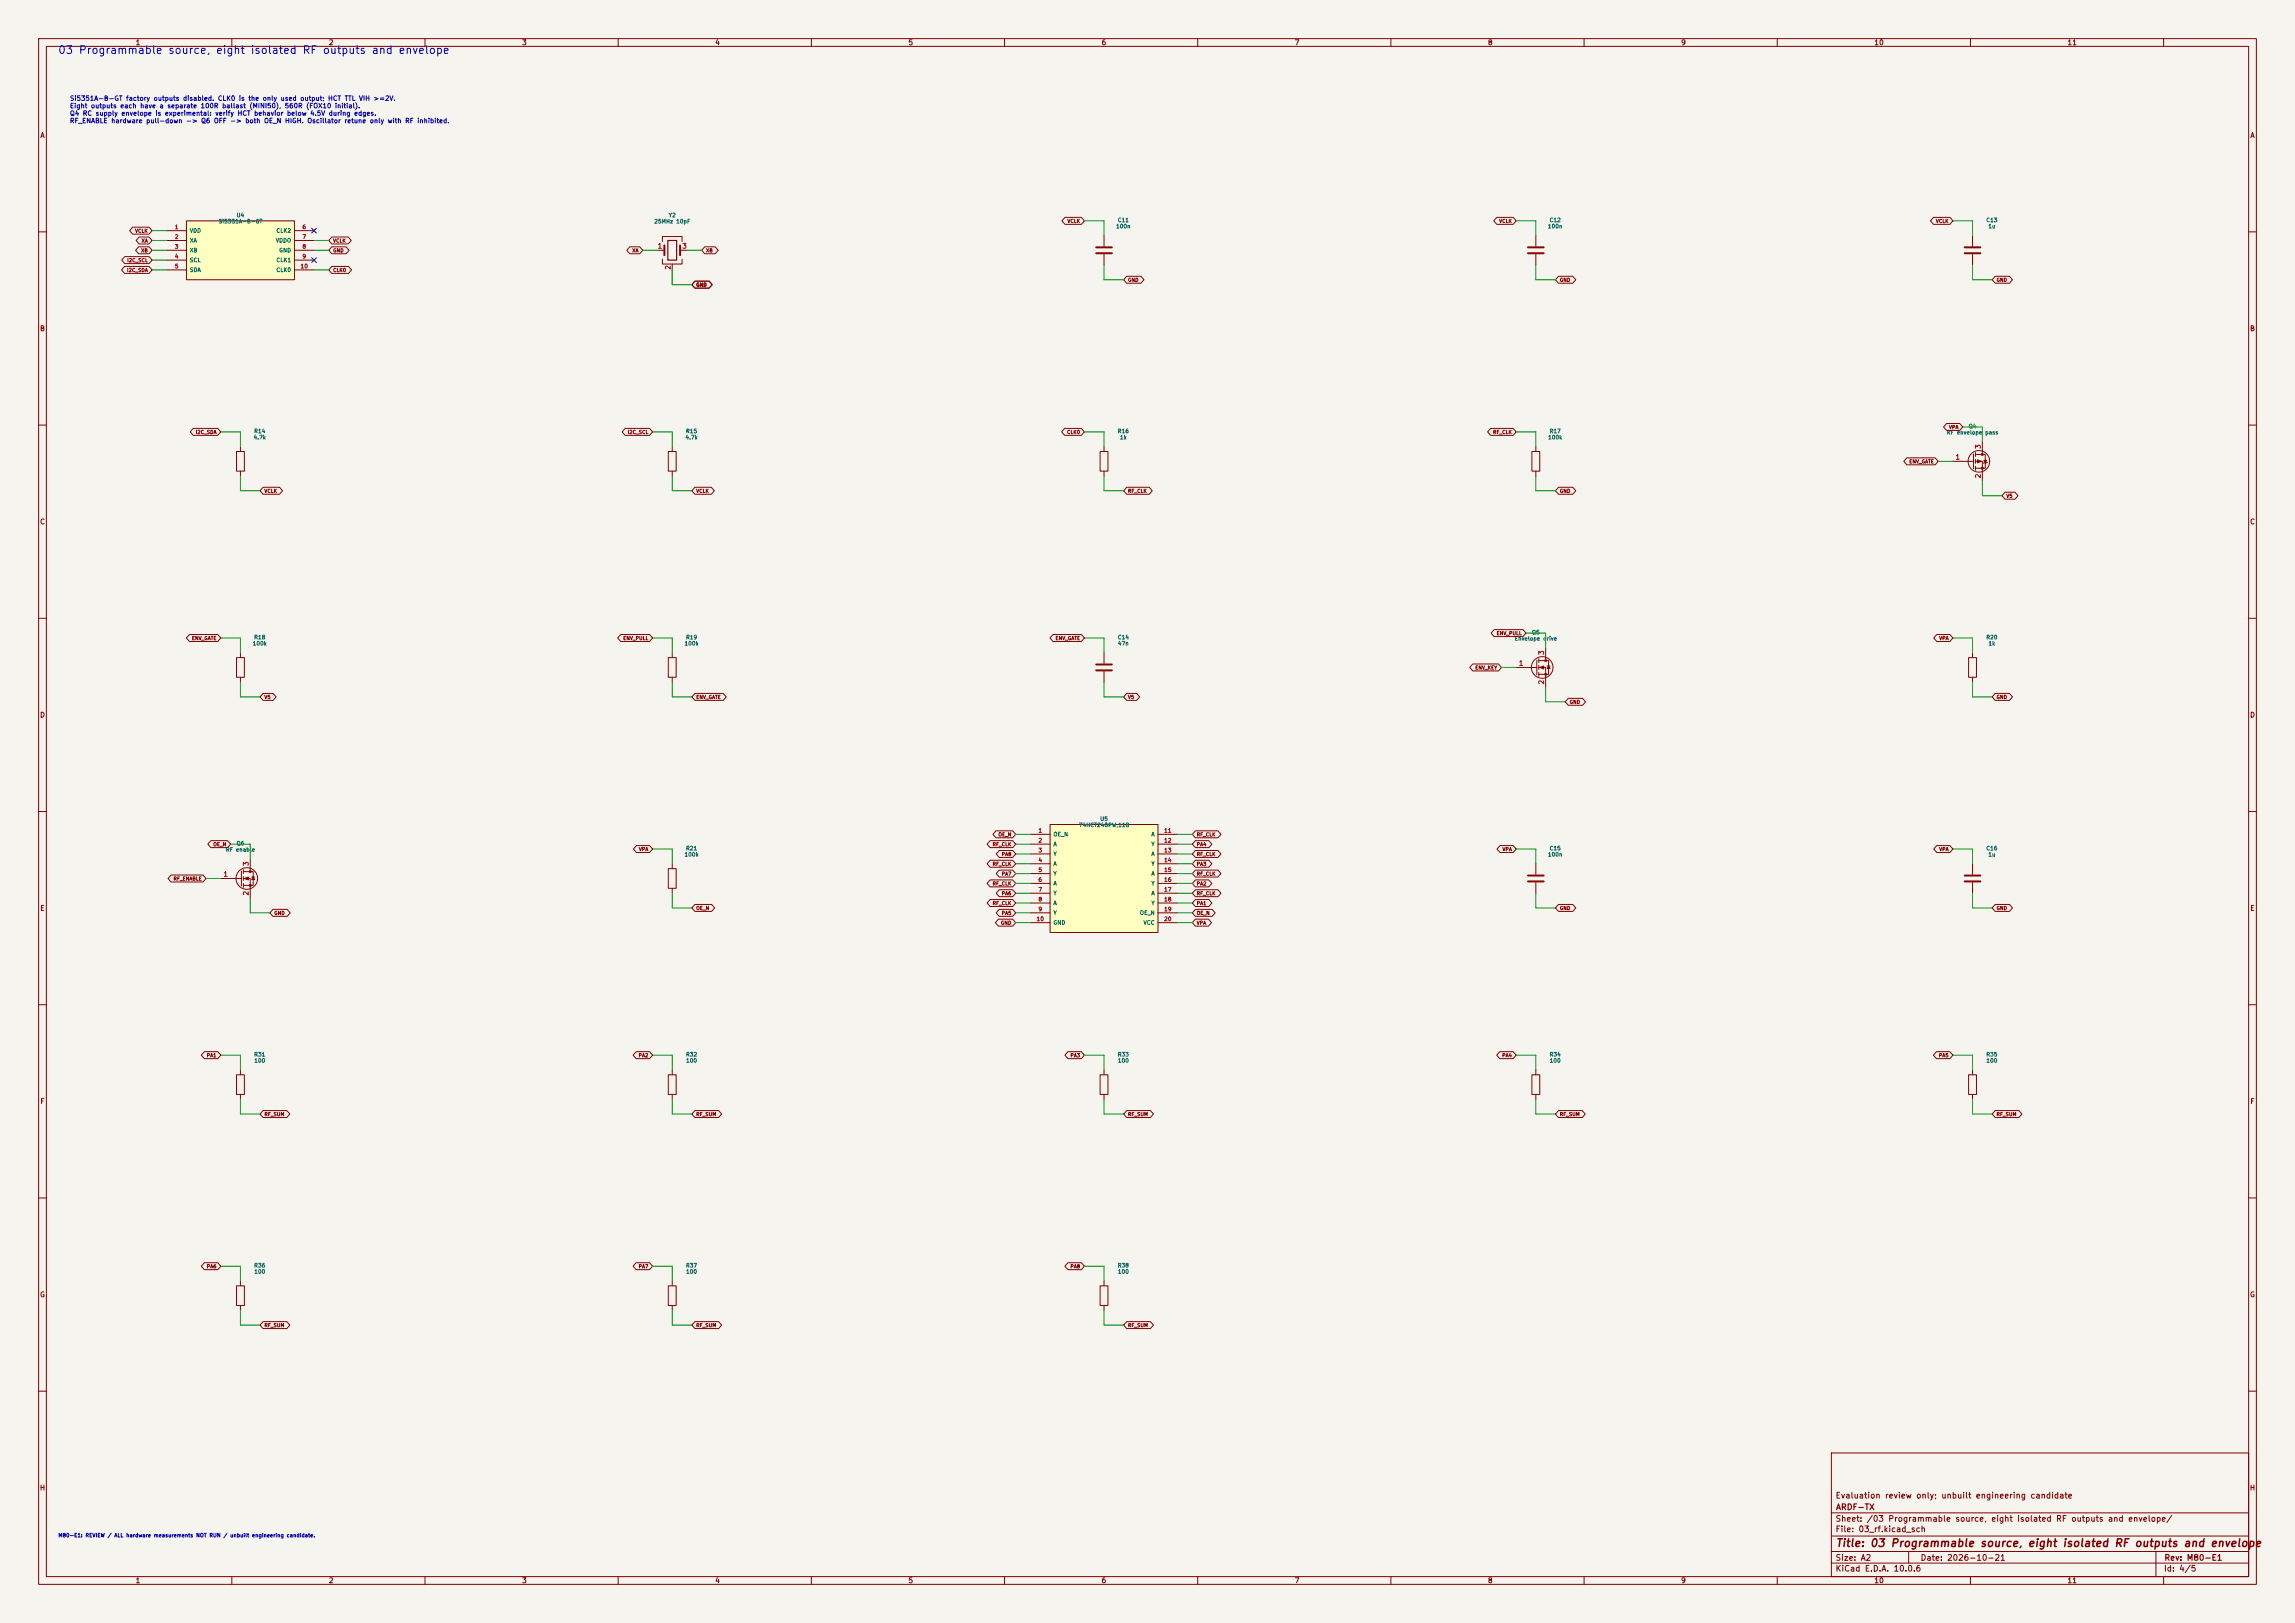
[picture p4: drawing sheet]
<svg xmlns="http://www.w3.org/2000/svg" width="594mm" height="420mm" viewBox="0 0 594 420" stroke-linecap="round" stroke-linejoin="round" font-family="sans-serif">
<defs><g id="words">
<text font-size="2" fill="#0000c2" x="14.9" y="14.4">03 Programmable source, eight isolated RF outputs and envelope</text>
<text font-size="2" fill="#840000" x="475" y="400.8">Title: 03 Programmable source, eight isolated RF outputs and envelope</text>
<g font-size="1.5" fill="#840000">
<text x="475" y="388.1">Evaluation review only; unbuilt engineering candidate</text>
<text x="475" y="394.1">Sheet: /03 Programmable source, eight isolated RF outputs and envelope/</text>
<text x="475.1" y="391.1">ARDF-TX</text>
<text x="475" y="396.8">File: 03_rf.kicad_sch</text>
<text x="475" y="407">KiCad E.D.A. 10.0.6</text>
<text x="475" y="404.2">Size: A2</text>
<text x="497" y="404.2">Date: 2026-10-21</text>
<text x="560" y="407">Id: 4/5</text>
<text x="560.1" y="404.2">Rev: M80-E1</text>
</g>
<g font-size="1.3" fill="#840000">
<text x="35" y="12">1</text>
<text x="85" y="12">2</text>
<text x="135" y="12">3</text>
<text x="185" y="12">4</text>
<text x="235" y="12">5</text>
<text x="285" y="12">6</text>
<text x="335" y="12">7</text>
<text x="385" y="12">8</text>
<text x="435" y="12">9</text>
<text x="485" y="12">10</text>
<text x="535" y="12">11</text>
<text x="10.3" y="36">A</text>
<text x="582.3" y="36">A</text>
<text x="10.2" y="86">B</text>
<text x="582.2" y="86">B</text>
<text x="10.2" y="136">C</text>
<text x="582.2" y="136">C</text>
<text x="10.2" y="186">D</text>
<text x="582.2" y="186">D</text>
<text x="10.3" y="236">E</text>
<text x="582.3" y="236">E</text>
<text x="10.3" y="286">F</text>
<text x="582.3" y="286">F</text>
<text x="10.2" y="336">G</text>
<text x="582.2" y="336">G</text>
<text x="10.2" y="386">H</text>
<text x="582.2" y="386">H</text>
<text x="35" y="410">1</text>
<text x="85" y="410">2</text>
<text x="135" y="410">3</text>
<text x="185" y="410">4</text>
<text x="235" y="410">5</text>
<text x="285" y="410">6</text>
<text x="335" y="410">7</text>
<text x="385" y="410">8</text>
<text x="435" y="410">9</text>
<text x="485" y="410">10</text>
<text x="535" y="410">11</text>
</g>
<g font-size="1.3" fill="#a90000">
<text x="170.1" y="64.6">1</text>
<text x="176.4" y="64.6">3</text>
<text x="173.9" y="69.9" transform="rotate(-90 173.9 69.9)">2</text>
<text x="506" y="119.2">1</text>
<text x="512.9" y="116.3" transform="rotate(-90 512.9 116.3)">3</text>
<text x="512.9" y="123.9" transform="rotate(-90 512.9 123.9)">2</text>
<text x="393" y="172.6">1</text>
<text x="399.9" y="169.6" transform="rotate(-90 399.9 169.6)">3</text>
<text x="399.9" y="177.3" transform="rotate(-90 399.9 177.3)">2</text>
<text x="57.7" y="227.2">1</text>
<text x="64.6" y="224.3" transform="rotate(-90 64.6 224.3)">3</text>
<text x="64.6" y="231.9" transform="rotate(-90 64.6 231.9)">2</text>
</g>
<g font-size="1.2" fill="#0000c2">
<text x="18" y="26.4">Si5351A-B-GT factory outputs disabled. CLK0 is the only used output; HCT TTL VIH &gt;=2V.</text>
<text x="18" y="28.3">Eight outputs each have a separate 100R ballast (MINI50), 560R (FOX10 initial).</text>
<text x="18" y="30.2">Q4 RC supply envelope is experimental: verify HCT behavior below 4.5V during edges.</text>
<text x="18" y="32.2">RF_ENABLE hardware pull-down -&gt; Q6 OFF -&gt; both OE_N HIGH. Oscillator retune only with RF inhibited.</text>
</g>
<g font-size="1" fill="#a90000">
<text x="45.1" y="59.5">1</text>
<text x="78.2" y="59.5">6</text>
<text x="45.1" y="62">2</text>
<text x="45.1" y="64.6">3</text>
<text x="78.2" y="62">7</text>
<text x="78.2" y="64.6">8</text>
<text x="45.1" y="67.1">4</text>
<text x="45.1" y="69.7">5</text>
<text x="77.7" y="69.7">10</text>
<text x="78.2" y="67.1">9</text>
<text x="268.7" y="215.7">1</text>
<text x="301.2" y="215.7">11</text>
<text x="268.7" y="218.3">2</text>
<text x="268.7" y="220.8">3</text>
<text x="301.2" y="218.3">12</text>
<text x="301.2" y="220.8">13</text>
<text x="268.7" y="223.3">4</text>
<text x="268.7" y="225.9">5</text>
<text x="301.2" y="223.3">14</text>
<text x="301.2" y="225.9">15</text>
<text x="268.7" y="228.4">6</text>
<text x="268.7" y="231">7</text>
<text x="268.7" y="233.5">8</text>
<text x="301.2" y="228.4">16</text>
<text x="301.2" y="231">17</text>
<text x="301.2" y="233.5">18</text>
<text x="268.2" y="238.6">10</text>
<text x="268.7" y="236">9</text>
<text x="301.2" y="236">19</text>
<text x="301.2" y="238.6">20</text>
</g>
<g font-size="1" fill="#006464">
<text x="56.5" y="58">Si5351A-B-GT</text>
<text x="61.1" y="56.4">U4</text>
<text x="169.2" y="58">25MHz 10pF</text>
<text x="173" y="56.4">Y2</text>
<text x="288.8" y="59.3">100n</text>
<text x="289.2" y="57.7">C11</text>
<text x="400.5" y="59.3">100n</text>
<text x="401" y="57.7">C12</text>
<text x="514" y="57.7">C13</text>
<text x="514.5" y="59.3">1u</text>
<text x="49" y="60.5">VDD</text>
<text x="49" y="63">XA</text>
<text x="49" y="65.5">XB</text>
<text x="71.3" y="63">VDDO</text>
<text x="71.4" y="60.5">CLK2</text>
<text x="72.1" y="65.5">GND</text>
<text x="49" y="68.1">SCL</text>
<text x="49" y="70.6">SDA</text>
<text x="71.4" y="68.1">CLK1</text>
<text x="71.4" y="70.6">CLK0</text>
<text x="65.5" y="113.9">4.7k</text>
<text x="65.7" y="112.3">R14</text>
<text x="177.3" y="113.9">4.7k</text>
<text x="177.4" y="112.3">R15</text>
<text x="289.2" y="112.3">R16</text>
<text x="289.8" y="113.9">1k</text>
<text x="400.6" y="113.9">100k</text>
<text x="401" y="112.3">R17</text>
<text x="503.7" y="112.7">RF envelope</text>
<text x="509.4" y="111.1">Q4</text>
<text x="513.7" y="112.7">pass</text>
<text x="65.3" y="167.3">100k</text>
<text x="65.7" y="165.7">R18</text>
<text x="177.1" y="167.3">100k</text>
<text x="177.4" y="165.7">R19</text>
<text x="289.2" y="165.7">C14</text>
<text x="289.2" y="167.3">47n</text>
<text x="391.9" y="166">Envelope drive</text>
<text x="396.4" y="164.4">Q5</text>
<text x="514" y="165.7">R20</text>
<text x="514.6" y="167.3">1k</text>
<text x="279.1" y="214.3">74HCT240PW,118</text>
<text x="284.7" y="212.7">U5</text>
<text x="58.3" y="220.6">RF enable</text>
<text x="61.1" y="219">Q6</text>
<text x="177.1" y="221.9">100k</text>
<text x="177.4" y="220.3">R21</text>
<text x="272.5" y="216.7">OE_N</text>
<text x="272.5" y="219.2">A</text>
<text x="272.5" y="221.7">Y</text>
<text x="297.9" y="216.7">A</text>
<text x="297.9" y="219.2">Y</text>
<text x="297.9" y="221.7">A</text>
<text x="400.5" y="221.9">100n</text>
<text x="401" y="220.3">C15</text>
<text x="514" y="220.3">C16</text>
<text x="514.5" y="221.9">1u</text>
<text x="272.5" y="224.3">A</text>
<text x="272.5" y="226.8">Y</text>
<text x="297.9" y="224.3">Y</text>
<text x="297.9" y="226.8">A</text>
<text x="272.5" y="229.4">A</text>
<text x="272.5" y="231.9">Y</text>
<text x="297.9" y="229.4">Y</text>
<text x="297.9" y="231.9">A</text>
<text x="272.5" y="234.4">A</text>
<text x="272.5" y="237">Y</text>
<text x="272.5" y="239.5">GND</text>
<text x="294.9" y="237">OE_N</text>
<text x="295.9" y="239.5">VCC</text>
<text x="297.9" y="234.4">Y</text>
<text x="65.7" y="273.6">R31</text>
<text x="65.7" y="275.2">100</text>
<text x="177.4" y="273.6">R32</text>
<text x="177.5" y="275.2">100</text>
<text x="289.2" y="273.6">R33</text>
<text x="289.2" y="275.2">100</text>
<text x="401" y="273.6">R34</text>
<text x="401" y="275.2">100</text>
<text x="514" y="273.6">R35</text>
<text x="514" y="275.2">100</text>
<text x="65.7" y="328.2">R36</text>
<text x="65.7" y="329.8">100</text>
<text x="177.4" y="328.2">R37</text>
<text x="177.5" y="329.8">100</text>
<text x="289.2" y="328.2">R38</text>
<text x="289.2" y="329.8">100</text>
</g>
<text font-size="1" fill="#0000c2" x="15" y="398">M80-E1: REVIEW / ALL hardware measurements NOT RUN / unbuilt engineering candidate.</text>
<g font-size=".9" fill="#840000">
<text x="276.2" y="57.9">VCLK</text>
<text x="387.9" y="57.9">VCLK</text>
<text x="501" y="57.9">VCLK</text>
<text x="34.9" y="60.4">VCLK</text>
<text x="36.4" y="65.5">XB</text>
<text x="36.5" y="63">XA</text>
<text x="86.1" y="65.5">GND</text>
<text x="86.1" y="63">VCLK</text>
<text x="163.5" y="65.5">XA</text>
<text x="182.6" y="65.5">XB</text>
<text x="32.8" y="70.6">I2C_SDA</text>
<text x="32.8" y="68.1">I2C_SCL</text>
<text x="86.1" y="70.6">CLK0</text>
<text x="180.1" y="74.4">GND</text>
<text x="291.9" y="73.1">GND</text>
<text x="403.6" y="73.1">GND</text>
<text x="516.6" y="73.1">GND</text>
<text x="50.5" y="112.5">I2C_SDA</text>
<text x="162.4" y="112.5">I2C_SCL</text>
<text x="276.1" y="112.5">CLK0</text>
<text x="386.3" y="112.5">RF_CLK</text>
<text x="504.4" y="111.2">VPA</text>
<text x="494.1" y="120.1">ENV_GATE</text>
<text x="68.3" y="127.7">VCLK</text>
<text x="180.1" y="127.7">VCLK</text>
<text x="291.9" y="127.7">RF_CLK</text>
<text x="403.6" y="127.7">GND</text>
<text x="519.2" y="129">V5</text>
<text x="49.6" y="165.8">ENV_GATE</text>
<text x="161.2" y="165.8">ENV_PULL</text>
<text x="273.1" y="165.8">ENV_GATE</text>
<text x="387.3" y="164.6">ENV_PULL</text>
<text x="501.8" y="165.8">VPA</text>
<text x="381.7" y="173.5">ENV_KEY</text>
<text x="68.3" y="181.1">V5</text>
<text x="180.1" y="181.1">ENV_GATE</text>
<text x="291.9" y="181.1">V5</text>
<text x="406.2" y="182.4">GND</text>
<text x="516.6" y="181.1">GND</text>
<text x="55.1" y="219.2">OE_N</text>
<text x="165.3" y="220.5">VPA</text>
<text x="256.8" y="219.2">RF_CLK</text>
<text x="258.3" y="216.6">OE_N</text>
<text x="259.2" y="221.7">PA8</text>
<text x="309.6" y="219.2">PA4</text>
<text x="309.6" y="221.7">RF_CLK</text>
<text x="309.6" y="216.6">RF_CLK</text>
<text x="388.8" y="220.5">VPA</text>
<text x="501.8" y="220.5">VPA</text>
<text x="256.8" y="224.3">RF_CLK</text>
<text x="259.2" y="226.8">PA7</text>
<text x="309.6" y="224.3">PA3</text>
<text x="309.6" y="226.8">RF_CLK</text>
<text x="44.8" y="228.1">RF_ENABLE</text>
<text x="256.8" y="229.3">RF_CLK</text>
<text x="259.2" y="231.9">PA6</text>
<text x="309.6" y="229.3">PA2</text>
<text x="309.6" y="231.9">RF_CLK</text>
<text x="70.9" y="237">GND</text>
<text x="180.1" y="235.7">OE_N</text>
<text x="256.8" y="234.4">RF_CLK</text>
<text x="258.9" y="239.5">GND</text>
<text x="259.2" y="237">PA5</text>
<text x="309.6" y="234.4">PA1</text>
<text x="309.6" y="239.5">VPA</text>
<text x="309.6" y="237">OE_N</text>
<text x="403.6" y="235.7">GND</text>
<text x="516.6" y="235.7">GND</text>
<text x="53.4" y="273.8">PA1</text>
<text x="165.2" y="273.8">PA2</text>
<text x="276.9" y="273.8">PA3</text>
<text x="388.7" y="273.8">PA4</text>
<text x="501.7" y="273.8">PA5</text>
<text x="68.3" y="289">RF_SUM</text>
<text x="180.1" y="289">RF_SUM</text>
<text x="291.9" y="289">RF_SUM</text>
<text x="403.6" y="289">RF_SUM</text>
<text x="516.6" y="289">RF_SUM</text>
<text x="53.4" y="328.4">PA6</text>
<text x="165.2" y="328.4">PA7</text>
<text x="276.9" y="328.4">PA8</text>
<text x="68.3" y="343.6">RF_SUM</text>
<text x="180.1" y="343.6">RF_SUM</text>
<text x="291.9" y="343.6">RF_SUM</text>
</g>
</g></defs>
<path d="M0 0h594v420h-594z" fill="#f5f4ef" stroke="#f5f4ef" stroke-width=".26"/>
<g fill="none" stroke="#840000" stroke-width=".26">
<path d="M10 10h574v400h-574zM12 12h570v396h-570zM60 10v2M110 10v2M160 10v2M210 10v2M260 10v2M310 10v2M360 10v2M410 10v2M460 10v2M510 10v2"/>
<path d="M560 10v2M10 60h2M170.2 64.8h1.8M171.4 62.5v-1.3h5.1v1.3M171.4 67.1v1.2h5.1v-1.2M174 68.3v1.6M176 64.8h1.8M582 60h2M10 110h2M173 116.8h2v5.1h-2zM174 115.6v1.2M284.7 116.8h2.1v5.1h-2.1z"/>
<path d="M285.7 115.6v1.2M582 110h2M174 121.9v1.3M285.7 121.9v1.3M10 160h2M582 160h2M10 210h2M582 210h2M397.5 223.5v2.8M397.5 228.3v2.8M10 260h2M284.7 278.1h2.1v5.1h-2.1z"/>
<path d="M285.7 276.9v1.2M582 260h2M285.7 283.2v1.3M10 310h2M582 310h2M173 332.7h2v5.1h-2zM174 331.5v1.2M174 337.8v1.3M284.7 332.7h2.1v5.1h-2.1zM285.7 331.5v1.2M285.7 337.8v1.3M10 360h2"/>
<path d="M474 376h108v32h-108zM582 360h2M474 397.5h108M474 391.5h108M60 408v2M110 408v2M160 408v2M210 408v2M260 408v2M310 408v2M360 408v2M410 408v2"/>
<path d="M460 408v2M474 404.5h108M474 401.5h108M494 401.5v3M510 408v2M558 401.5v6.5M560 408v2"/>
</g>
<path d="M172 63.5v2.5M176 63.5v2.5M395.5 226.6h4M395.5 228.1h4" fill="none" stroke="#840000" stroke-width=".51"/>
<path d="M172.8 62.2h2.3v5.1h-2.3z" fill="none" stroke="#840000" stroke-width=".3"/>
<path d="M271.8 213.4h27.9v27.9h-27.9z" fill="#ffffc2"/>
<g fill="none" stroke="#840000" stroke-width=".26">
<path d="M285.7 61v2.8M285.7 65.8v2.8M61.2 116.8h2v5.1h-2zM62.2 115.6v1.2M62.2 121.9v1.3M61.2 170.2h2v5.1h-2zM62.2 168.9v1.3M62.2 175.3v1.2M173 170.2h2v5.1h-2zM174 168.9v1.3M174 175.3v1.2M392.4 172.7h5.4"/>
<path d="M397.8 170.8v3.8M398.3 170.9h2.5v3.6h-2.5M398.3 172.7h1.7v5.1M398.3 170.4v1.1M398.3 172.2v1M398.3 174v1M400 167.6v3.3M400.4 172.3h.8M400.8 172.3l.4 .7h-.8zM266.7 215.9h5.1M266.7 218.4h5.1M271.8 213.4h27.9v27.9h-27.9z"/>
<path d="M299.7 215.9h5.1M299.7 218.4h5.1M57.1 227.3h5.4M62.5 225.4v3.8M63 225.6h2.5v3.5h-2.5M63 227.3h1.8v5.1M63 225v1.1M63 226.8v1M63 228.6v1M64.8 222.3v3.3M65.2 226.9h.7M65.5 226.9l.4 .7h-.7z"/>
<path d="M173 224.8h2v5.1h-2zM174 223.5v1.3M174 229.9v1.2M266.7 221h5.1M266.7 223.5h5.1M266.7 226.1h5.1M266.7 228.6h5.1M266.7 231.1h5.1M266.7 233.7h5.1M266.7 236.2h5.1M266.7 238.8h5.1M299.7 221h5.1"/>
<path d="M299.7 223.5h5.1M299.7 226.1h5.1M299.7 228.6h5.1M299.7 231.1h5.1M299.7 233.7h5.1M299.7 236.2h5.1M299.7 238.8h5.1"/>
<circle cx="399.2" cy="172.7" r="2.79"/>
<circle cx="63.9" cy="227.3" r="2.79"/>
</g>
<path d="M283.7 64h4.1M283.7 65.5h4.1" fill="none" stroke="#840000" stroke-width=".51"/>
<g fill="#840000" stroke="#840000" stroke-width=".26">
<path d="M398.5 172.7l1-.4v.8z"/>
<path d="M63.2 227.3l1.1-.4v.8z"/>
<circle cx="400" cy="170.9" r=".25"/>
<circle cx="400" cy="174.5" r=".25"/>
<circle cx="64.8" cy="225.6" r=".25"/>
<circle cx="64.8" cy="229.1" r=".25"/>
</g>
<path d="M48.3 57.2h27.9v15.2h-27.9z" fill="#ffffc2"/>
<g fill="none" stroke="#840000" stroke-width=".26">
<path d="M34.3 58.8h4.3l.8 .9-.8 .9h-4.3l-.8-.9zM43.2 59.7h5.1M48.3 57.2h27.9v15.2h-27.9zM76.2 59.7h5.1M275.6 56.2h4.3l.8 1-.8 .9h-4.3l-.8-.9zM387.4 56.2h4.2l.8 1-.8 .9h-4.2l-.8-.9zM500.4 56.2h4.3l.8 1-.8 .9h-4.3l-.8-.9zM32.2 68.9h6.4l.8 1-.8 .9h-6.4l-.8-.9zM32.3 66.4h6.3l.8 .9-.8 .9h-6.3l-.8-.9zM35.9 63.9h2.7l.8 .9-.8 .9h-2.7l-.8-.9zM36 61.3h2.6l.8 .9-.8 .9h-2.6l-.8-.9zM43.2 62.2h5.1"/>
<path d="M43.2 64.8h5.1M43.2 67.3h5.1M43.2 69.9h5.1M76.2 62.2h5.1M76.2 64.8h5.1M76.2 67.3h5.1M76.2 69.9h5.1M85.9 68.9h4.3l.8 1-.8 .9h-4.3l-.8-.9zM85.9 63.9h3.7l.8 .9-.8 .9h-3.7l-.8-.9zM85.9 61.3h4.2l.8 .9-.8 .9h-4.2l-.8-.9zM163 63.9h2.6l.8 .9-.8 .9h-2.6l-.8-.9zM179.9 72.8h3.6l.8 .9-.8 .9h-3.6l-.8-.9z"/>
<path d="M182.4 63.9h2.7l.8 .9-.8 .9h-2.7l-.8-.9zM291.6 71.5h3.7l.8 .9-.8 .9h-3.7l-.8-.9zM397.5 61v2.8M397.5 65.8v2.8M403.4 71.5h3.7l.8 .9-.8 .9h-3.7l-.8-.9zM510.5 61v2.8M510.5 65.8v2.8M516.4 71.5h3.7l.8 .9-.8 .9h-3.7l-.8-.9zM50 110.9h6.4l.7 .9-.7 .9h-6.4l-.8-.9zM161.8 110.9h6.3l.8 .9-.8 .9h-6.3l-.8-.9zM275.6 110.9h4.3l.8 .9-.8 .9h-4.3l-.8-.9zM385.8 110.9h5.8l.8 .9-.8 .9h-5.8l-.8-.9z"/>
<path d="M396.5 116.8h2v5.1h-2zM397.5 115.6v1.2M493.5 118.5h7.4l.7 .9-.7 .9h-7.4l-.8-.9zM503.8 109.6h3.4l.8 .9-.8 .9h-3.4l-.8-.9zM505.5 119.4h5.3M510.8 117.5v3.8M511.3 117.6h2.5v3.6h-2.5M511.3 119.4h1.8v5.1M511.3 117.1v1M511.3 118.9v1M513.1 114.3v3.3M513.5 119.1h.7l-.4 .7z"/>
<path d="M514.3 119.6l-1 .3M68.1 126.1h4.2l.8 .9-.8 .9h-4.2l-.8-.9zM179.9 126.1h4.2l.8 .9-.8 .9h-4.2l-.8-.9zM291.6 126.1h5.8l.8 .9-.8 .9h-5.8l-.8-.9zM397.5 121.9v1.3M403.4 126.1h3.7l.8 .9-.8 .9h-3.7l-.8-.9zM511.3 120.7v1M518.9 127.4h2.6l.8 .9-.8 .9h-2.6l-.7-.9zM49 164.2h7.4l.7 .9-.7 .9h-7.4l-.8-.9zM68.1 179.4h2.6l.8 .9-.8 .9h-2.6l-.8-.9zM160.7 164.2h7.4l.8 .9-.8 .9h-7.4l-.8-.9zM179.9 179.4h7.3l.8 .9-.8 .9h-7.3l-.8-.9z"/>
<path d="M272.6 164.2h7.3l.8 .9-.8 .9h-7.3l-.8-.9zM285.7 168.9v2.8M285.7 173.7v2.8M291.6 179.4h2.6l.8 .9-.8 .9h-2.6l-.8-.9zM381.2 171.8h6.6l.8 .9-.8 .9h-6.6l-.8-.9zM386.7 162.9h7.5l.8 .9-.8 .9h-7.5l-.8-.9zM501.3 164.2h3.4l.8 .9-.8 .9h-3.4l-.8-.9zM509.5 170.2h2.1v5.1h-2.1zM510.5 168.9v1.3M510.5 175.3v1.2M516.4 179.4h3.7l.8 .9-.8 .9h-3.7l-.8-.9zM405.9 180.7h3.7l.8 .9-.8 .9h-3.7l-.8-.9z"/>
<path d="M54.6 217.5h4.3l.8 .9-.8 .9h-4.3l-.8-.9zM164.7 218.8h3.4l.8 .9-.8 .9h-3.4l-.8-.9zM256.3 217.5h5.8l.8 .9-.8 .9h-5.8l-.8-.9zM257.8 215h4.3l.8 .9-.8 .9h-4.3l-.8-.9zM309.4 217.5h3.5l.8 .9-.8 .9h-3.5l-.8-.9zM309.4 215h5.8l.8 .9-.8 .9h-5.8l-.8-.9zM388.3 218.8h3.3l.8 .9-.8 .9h-3.3l-.8-.9zM501.3 218.8h3.4l.8 .9-.8 .9h-3.4l-.8-.9zM44.3 226.4h8.3l.7 .9-.7 .9h-8.3l-.8-.9zM70.6 235.3h3.7l.8 .9-.8 .9h-3.7l-.8-.9zM179.9 234h4.3l.8 1-.8 .9h-4.3l-.8-.9zM256.3 222.6h5.8l.8 .9-.8 .9h-5.8l-.8-.9z"/>
<path d="M256.3 227.7h5.8l.8 .9-.8 .9h-5.8l-.8-.9zM256.3 232.8h5.8l.8 .9-.8 .9h-5.8l-.8-.9zM258.4 237.9h3.7l.8 .9-.8 .9h-3.7l-.8-.9zM258.6 220.1h3.5l.8 .9-.8 .9h-3.5l-.8-.9zM258.6 225.2h3.5l.8 .9-.8 .9h-3.5l-.8-.9zM258.6 230.2h3.5l.8 .9-.8 .9h-3.5l-.8-.9zM258.6 235.3h3.5l.8 .9-.8 .9h-3.5l-.8-.9zM309.4 220.1h5.8l.8 .9-.8 .9h-5.8l-.8-.9zM309.4 222.6h3.5l.8 .9-.8 .9h-3.5l-.8-.9zM309.4 225.2h5.8l.8 .9-.8 .9h-5.8l-.8-.9zM309.4 227.7h3.5l.8 .9-.8 .9h-3.5l-.8-.9zM309.4 230.2h5.8l.8 .9-.8 .9h-5.8l-.8-.9z"/>
<path d="M309.4 232.8h3.5l.8 .9-.8 .9h-3.5l-.8-.9zM309.4 237.9h3.4l.8 .9-.8 .9h-3.4l-.8-.9zM309.4 235.3h4.3l.8 .9-.8 .9h-4.3l-.8-.9zM403.4 234h3.7l.8 1-.8 .9h-3.7l-.8-.9zM510.5 223.5v2.8M510.5 228.3v2.8M516.4 234h3.7l.8 1-.8 .9h-3.7l-.8-.9zM52.9 272.1h3.5l.7 1-.7 .9h-3.5l-.8-.9zM61.2 278.1h2v5.1h-2zM62.2 276.9v1.2M164.6 272.1h3.5l.8 1-.8 .9h-3.5l-.7-.9zM173 278.1h2v5.1h-2z"/>
<path d="M174 276.9v1.2M276.4 272.1h3.5l.8 1-.8 .9h-3.5l-.8-.9zM388.2 272.1h3.4l.8 1-.8 .9h-3.4l-.8-.9zM396.5 278.1h2v5.1h-2zM397.5 276.9v1.2M501.2 272.1h3.5l.8 1-.8 .9h-3.5l-.8-.9zM509.5 278.1h2.1v5.1h-2.1zM510.5 276.9v1.2M62.2 283.2v1.3M68.1 287.4h6.1l.8 .9-.8 .9h-6.1l-.8-.9zM174 283.2v1.3M179.9 287.4h6.1l.8 .9-.8 .9h-6.1l-.8-.9z"/>
<path d="M291.6 287.4h6.1l.8 .9-.8 .9h-6.1l-.8-.9zM397.5 283.2v1.3M403.4 287.4h6.1l.8 .9-.8 .9h-6.1l-.8-.9zM510.5 283.2v1.3M516.4 287.4h6.1l.8 .9-.8 .9h-6.1l-.8-.9zM52.9 326.8h3.5l.7 .9-.7 .9h-3.5l-.8-.9zM61.2 332.7h2v5.1h-2zM62.2 331.5v1.2M62.2 337.8v1.3M164.6 326.8h3.5l.8 .9-.8 .9h-3.5l-.7-.9zM276.4 326.8h3.5l.8 .9-.8 .9h-3.5l-.8-.9zM68.1 342h6.1l.8 .9-.8 .9h-6.1l-.8-.9z"/>
<path d="M179.9 342h6.1l.8 .9-.8 .9h-6.1l-.8-.9zM291.6 342h6.1l.8 .9-.8 .9h-6.1l-.8-.9z"/>
<circle cx="512.2" cy="119.4" r="2.79"/>
</g>
<path d="M395.5 64h4M395.5 65.5h4M508.5 64h4.1M508.5 65.5h4.1M283.7 172h4.1M283.7 173.5h4.1M508.5 226.6h4.1M508.5 228.1h4.1" fill="none" stroke="#840000" stroke-width=".51"/>
<g fill="#840000" stroke="#840000" stroke-width=".26">
<path d="M511.8 119l1 .4-1 .4z"/>
<circle cx="513.1" cy="117.6" r=".25"/>
<circle cx="513.1" cy="121.2" r=".25"/>
</g>
<g fill="none" stroke="#009600" stroke-width=".26">
<path d="M39.4 59.7h3.8M280.7 57.2h5v3.8M392.4 57.2h5.1v3.8M505.5 57.2h5v3.8M39.4 64.8h3.8M39.4 62.2h3.8M39.4 67.3h3.8M39.4 69.9h3.8M81.3 64.8h3.8M81.3 62.2h3.8M81.3 69.9h3.8M166.4 64.8h3.8"/>
<path d="M174 69.9v3.8h5.1M177.8 64.8h3.8M285.7 68.6v3.8h5.1M397.5 68.6v3.8h5.1M510.5 68.6v3.8h5.1M57.1 111.8h5.1v3.8M168.9 111.8h5.1v3.8M280.7 111.8h5v3.8M392.4 111.8h5.1v3.8M501.6 119.4h3.9M508 110.5h5.1v3.8M62.2 123.2v3.8h5.1"/>
<path d="M174 123.2v3.8h5.1M285.7 123.2v3.8h5.1M397.5 123.2v3.8h5.1M513.1 124.5v3.8h5.1M57.1 165.1h5.1v3.8M62.2 176.5v3.8h5.1M168.9 165.1h5.1v3.8M174 176.5v3.8h5.1M280.7 165.1h5v3.8M285.7 176.5v3.8h5.1M388.6 172.7h3.8M395 163.8h5v3.8"/>
<path d="M400 177.8v3.8h5.1M505.5 165.1h5v3.8M510.5 176.5v3.8h5.1M59.7 218.4h5.1v3.9M168.9 219.7h5.1v3.8M262.9 218.4h3.8M262.9 215.9h3.8M304.8 218.4h3.8M304.8 215.9h3.8M392.4 219.7h5.1v3.8M505.5 219.7h5v3.8M53.3 227.3h3.8"/>
<path d="M64.8 232.4v3.8h5M174 231.1v3.9h5.1M262.9 238.8h3.8M262.9 231.1h3.8M262.9 221h3.8M262.9 226.1h3.8M262.9 236.2h3.8M262.9 233.7h3.8M262.9 228.6h3.8M262.9 223.5h3.8M304.8 238.8h3.8M304.8 231.1h3.8"/>
<path d="M304.8 221h3.8M304.8 226.1h3.8M304.8 236.2h3.8M304.8 233.7h3.8M304.8 228.6h3.8M304.8 223.5h3.8M397.5 231.1v3.9h5.1M510.5 231.1v3.9h5.1M57.1 273.1h5.1v3.8M168.9 273.1h5.1v3.8M280.7 273.1h5v3.8M392.4 273.1h5.1v3.8"/>
<path d="M505.5 273.1h5v3.8M62.2 284.5v3.8h5.1M174 284.5v3.8h5.1M285.7 284.5v3.8h5.1M397.5 284.5v3.8h5.1M510.5 284.5v3.8h5.1M57.1 327.7h5.1v3.8M62.2 339.1v3.8h5.1M168.9 327.7h5.1v3.8M174 339.1v3.8h5.1M280.7 327.7h5v3.8M285.7 339.1v3.8h5.1"/>
</g>
<path d="M80.7 59.1l1.2 1.2M81.9 59.1l-1.2 1.2M80.7 66.7l1.2 1.2M81.9 66.7l-1.2 1.2" fill="none" stroke="#000084" stroke-width=".26"/>
<use href="#words"/>
</svg>
